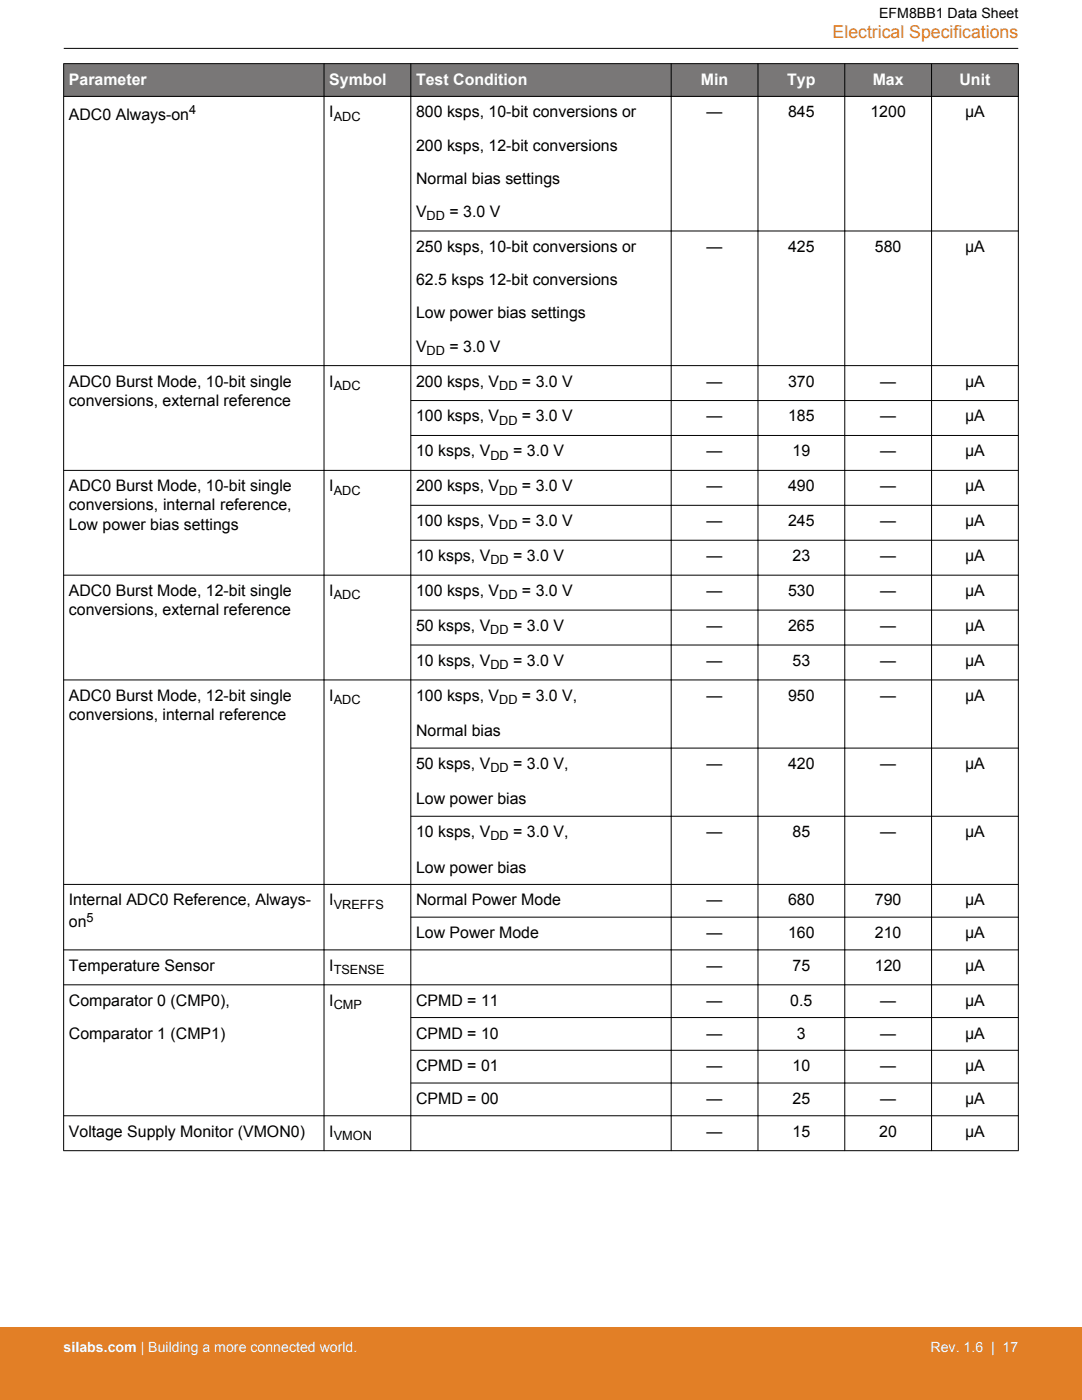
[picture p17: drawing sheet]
<svg xmlns="http://www.w3.org/2000/svg" width="216mm" height="279mm" viewBox="0 0 216 279" stroke-linecap="round" stroke-linejoin="round" font-family="sans-serif">
<defs><g id="words">
<text font-size="3.5" fill="#e27f26" x="166.1" y="7.5">Electrical Specifications</text>
<g font-size="3.2" fill="#fff">
<text x="13.7" y="16.9">Parameter</text>
<text x="65.7" y="16.9">Symbol</text>
<text x="83" y="16.9">Test Condition</text>
<text x="139.9" y="16.9">Min</text>
<text x="157.1" y="16.9">Typ</text>
<text x="174.1" y="16.9">Max</text>
<text x="191.5" y="16.9">Unit</text>
</g>
<g font-size="3.2">
<text x="13.7" y="23.9">ADC0 Always-on</text>
<text x="65.7" y="23.4">I</text>
<text x="83" y="23.4">800 ksps, 10-bit conversions or</text>
<text x="141" y="23.4">—</text>
<text x="157.3" y="23.4">845</text>
<text x="173.7" y="23.4">1200</text>
<text x="192.6" y="23.4">µA</text>
<text x="83" y="30">200 ksps, 12-bit conversions</text>
<text x="83" y="36.7">Normal bias settings</text>
<text x="83" y="43.3">V</text>
<text x="89.7" y="43.3">= 3.0 V</text>
<text x="83" y="50.3">250 ksps, 10-bit conversions or</text>
<text x="141" y="50.3">—</text>
<text x="157.3" y="50.3">425</text>
<text x="174.6" y="50.3">580</text>
<text x="192.6" y="50.3">µA</text>
<text x="83" y="56.9">62.5 ksps 12-bit conversions</text>
<text x="83" y="63.5">Low power bias settings</text>
<text x="83" y="70.2">V</text>
<text x="89.7" y="70.2">= 3.0 V</text>
<text x="13.7" y="77.1">ADC0 Burst Mode, 10-bit single</text>
<text x="65.7" y="77.1">I</text>
<text x="83" y="77.1">200 ksps, V</text>
<text x="104.2" y="77.1">= 3.0 V</text>
<text x="141" y="77.1">—</text>
<text x="157.3" y="77.1">370</text>
<text x="175.6" y="77.1">—</text>
<text x="192.6" y="77.1">µA</text>
<text x="13.7" y="81">conversions, external reference</text>
<text x="83" y="84.1">100 ksps, V</text>
<text x="104.2" y="84.1">= 3.0 V</text>
<text x="141" y="84.1">—</text>
<text x="157.3" y="84.1">185</text>
<text x="175.6" y="84.1">—</text>
<text x="192.6" y="84.1">µA</text>
<text x="83" y="91.1">10 ksps, V</text>
<text x="102.4" y="91.1">= 3.0 V</text>
<text x="141" y="91.1">—</text>
<text x="158.1" y="91.1">19</text>
<text x="175.6" y="91.1">—</text>
<text x="192.6" y="91.1">µA</text>
<text x="13.7" y="98.1">ADC0 Burst Mode, 10-bit single</text>
<text x="13.7" y="101.9">conversions, internal reference,</text>
<text x="65.7" y="98.1">I</text>
<text x="83" y="98.1">200 ksps, V</text>
<text x="104.2" y="98.1">= 3.0 V</text>
<text x="141" y="98.1">—</text>
<text x="157.3" y="98.1">490</text>
<text x="175.6" y="98.1">—</text>
<text x="192.6" y="98.1">µA</text>
<text x="13.7" y="105.7">Low power bias settings</text>
<text x="83" y="105">100 ksps, V</text>
<text x="104.2" y="105">= 3.0 V</text>
<text x="141" y="105">—</text>
<text x="157.3" y="105">245</text>
<text x="175.6" y="105">—</text>
<text x="192.6" y="105">µA</text>
<text x="83" y="112">10 ksps, V</text>
<text x="102.4" y="112">= 3.0 V</text>
<text x="141" y="112">—</text>
<text x="158.1" y="112">23</text>
<text x="175.6" y="112">—</text>
<text x="192.6" y="112">µA</text>
<text x="13.7" y="119">ADC0 Burst Mode, 12-bit single</text>
<text x="65.7" y="119">I</text>
<text x="83" y="119">100 ksps, V</text>
<text x="104.2" y="119">= 3.0 V</text>
<text x="141" y="119">—</text>
<text x="157.3" y="119">530</text>
<text x="175.6" y="119">—</text>
<text x="192.6" y="119">µA</text>
<text x="13.7" y="122.8">conversions, external reference</text>
<text x="83" y="125.9">50 ksps, V</text>
<text x="102.4" y="125.9">= 3.0 V</text>
<text x="141" y="125.9">—</text>
<text x="157.3" y="125.9">265</text>
<text x="175.6" y="125.9">—</text>
<text x="192.6" y="125.9">µA</text>
<text x="83" y="132.9">10 ksps, V</text>
<text x="102.4" y="132.9">= 3.0 V</text>
<text x="141" y="132.9">—</text>
<text x="158.1" y="132.9">53</text>
<text x="175.6" y="132.9">—</text>
<text x="192.6" y="132.9">µA</text>
<text x="13.7" y="139.9">ADC0 Burst Mode, 12-bit single</text>
<text x="13.7" y="143.7">conversions, internal reference</text>
<text x="65.7" y="139.9">I</text>
<text x="83" y="139.9">100 ksps, V</text>
<text x="104.2" y="139.9">= 3.0 V,</text>
<text x="141" y="139.9">—</text>
<text x="157.3" y="139.9">950</text>
<text x="175.6" y="139.9">—</text>
<text x="192.6" y="139.9">µA</text>
<text x="83" y="146.9">Normal bias</text>
<text x="83" y="153.5">50 ksps, V</text>
<text x="102.4" y="153.5">= 3.0 V,</text>
<text x="141" y="153.5">—</text>
<text x="157.3" y="153.5">420</text>
<text x="175.6" y="153.5">—</text>
<text x="192.6" y="153.5">µA</text>
<text x="83" y="160.6">Low power bias</text>
<text x="83" y="167.1">10 ksps, V</text>
<text x="102.4" y="167.1">= 3.0 V,</text>
<text x="141" y="167.1">—</text>
<text x="158.1" y="167.1">85</text>
<text x="175.6" y="167.1">—</text>
<text x="192.6" y="167.1">µA</text>
<text x="83" y="174.2">Low power bias</text>
<text x="13.7" y="180.7">Internal ADC0 Reference, Always-</text>
<text x="13.7" y="185">on</text>
<text x="65.7" y="180.7">I</text>
<text x="83" y="180.7">Normal Power Mode</text>
<text x="141" y="180.7">—</text>
<text x="157.3" y="180.7">680</text>
<text x="174.6" y="180.7">790</text>
<text x="192.6" y="180.7">µA</text>
<text x="83" y="187.2">Low Power Mode</text>
<text x="141" y="187.2">—</text>
<text x="157.3" y="187.2">160</text>
<text x="174.6" y="187.2">210</text>
<text x="192.6" y="187.2">µA</text>
<text x="13.7" y="193.8">Temperature Sensor</text>
<text x="65.7" y="193.8">I</text>
<text x="141" y="193.8">—</text>
<text x="158.1" y="193.8">75</text>
<text x="174.6" y="193.8">120</text>
<text x="192.6" y="193.8">µA</text>
<text x="13.7" y="200.7">Comparator 0 (CMP0),</text>
<text x="65.7" y="200.7">I</text>
<text x="83" y="200.7">CPMD = 11</text>
<text x="141" y="200.7">—</text>
<text x="157.7" y="200.7">0.5</text>
<text x="175.6" y="200.7">—</text>
<text x="192.6" y="200.7">µA</text>
<text x="13.7" y="207.4">Comparator 1 (CMP1)</text>
<text x="83" y="207.3">CPMD = 10</text>
<text x="141" y="207.3">—</text>
<text x="159" y="207.3">3</text>
<text x="175.6" y="207.3">—</text>
<text x="192.6" y="207.3">µA</text>
<text x="83" y="213.8">CPMD = 01</text>
<text x="141" y="213.8">—</text>
<text x="158.1" y="213.8">10</text>
<text x="175.6" y="213.8">—</text>
<text x="192.6" y="213.8">µA</text>
<text x="83" y="220.3">CPMD = 00</text>
<text x="141" y="220.3">—</text>
<text x="158.1" y="220.3">25</text>
<text x="175.6" y="220.3">—</text>
<text x="192.6" y="220.3">µA</text>
<text x="13.7" y="226.9">Voltage Supply Monitor (VMON0)</text>
<text x="65.7" y="226.9">I</text>
<text x="141" y="226.9">—</text>
<text x="158.1" y="226.9">15</text>
<text x="175.5" y="226.9">20</text>
<text x="192.6" y="226.9">µA</text>
</g>
<text font-size="2.8" x="175.4" y="3.5">EFM8BB1 Data Sheet</text>
<g font-size="2.8" fill="#fff">
<text x="12.7" y="269.9">silabs.com | Building a more connected world.</text>
<text x="185.7" y="269.9">Rev. 1.6 | 17</text>
</g>
<g font-size="2.5">
<text x="37.7" y="22.9">4</text>
<text x="66.6" y="24">ADC</text>
<text x="85.1" y="43.9">DD</text>
<text x="85.1" y="70.8">DD</text>
<text x="66.6" y="77.8">ADC</text>
<text x="99.6" y="77.8">DD</text>
<text x="99.6" y="84.8">DD</text>
<text x="97.8" y="91.7">DD</text>
<text x="66.6" y="98.7">ADC</text>
<text x="99.6" y="98.7">DD</text>
<text x="99.6" y="105.7">DD</text>
<text x="97.8" y="112.6">DD</text>
<text x="66.6" y="119.6">ADC</text>
<text x="99.6" y="119.6">DD</text>
<text x="97.8" y="126.6">DD</text>
<text x="97.8" y="133.5">DD</text>
<text x="66.6" y="140.5">ADC</text>
<text x="99.6" y="140.5">DD</text>
<text x="97.8" y="154.1">DD</text>
<text x="97.8" y="167.7">DD</text>
<text x="17.3" y="183.9">5</text>
<text x="66.6" y="181.3">VREFFS</text>
<text x="66.6" y="194.4">TSENSE</text>
<text x="66.6" y="201.4">CMP</text>
<text x="66.6" y="227.5">VMON</text>
</g>
</g></defs>
<g fill="#797777">
<path d="M12.7 12.7h190.5v6.5h-190.5z" fill-rule="evenodd"/>
<path d="M12.7 12.7h190.5v6.5h-190.5z" fill-rule="evenodd"/>
</g>
<g fill="none" stroke="#000" stroke-width=".2">
<path d="M12.7 12.7h190.5M12.7 19.2h190.5M12.7 12.7v217M12.7 9.7h190.5M64.7 12.7v217M82 12.7v217M133.9 12.7v217M151.2 12.7v217M168.6 12.7v217M185.9 12.7v217M203.2 12.7v217M81.9 46.1h121.3"/>
<path d="M12.7 73h190.5M81.9 79.9h121.3M12.7 93.9h190.5M81.9 86.9h121.3M12.7 114.8h190.5M81.9 100.8h121.3M81.9 107.8h121.3M12.7 135.7h190.5M81.9 121.8h121.3M81.9 128.7h121.3M81.9 149.3h121.3M81.9 162.9h121.3"/>
<path d="M203.2 176.5h-190.5M12.7 189.6h190.5M12.7 196.5h190.5M81.9 183h121.3M81.9 203.1h121.3M81.9 209.6h121.3M81.9 216.1h121.3M12.7 229.6h190.5M203.2 222.7h-190.5"/>
</g>
<path d="M0 264.9h215.9v14.5h-215.9z" fill="#e27f26"/>
<use href="#words"/>
</svg>
